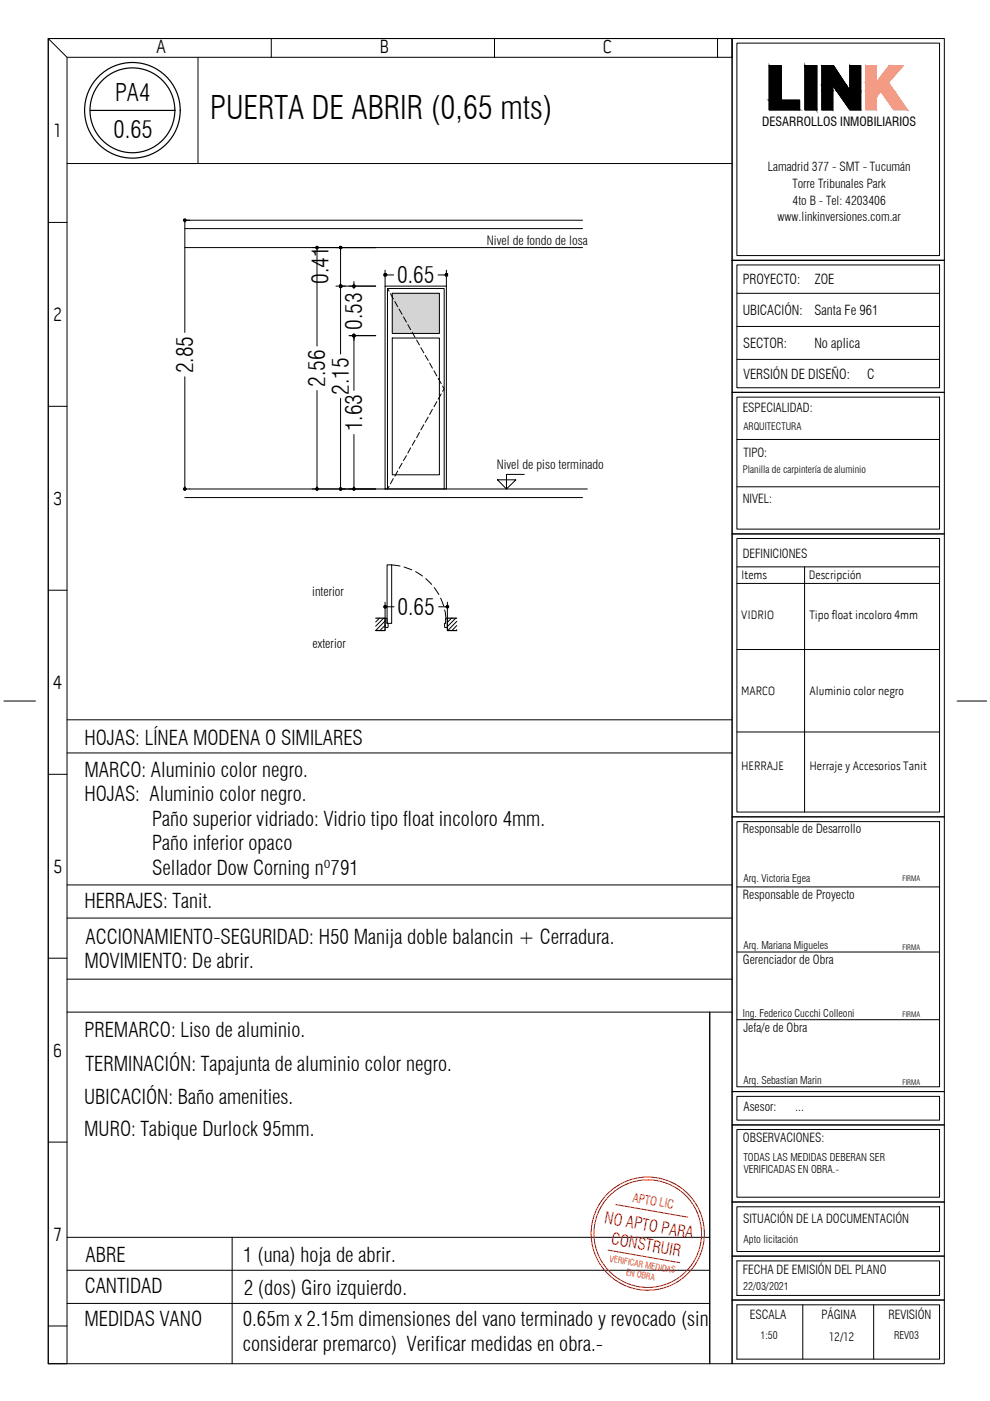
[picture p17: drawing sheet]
<svg xmlns="http://www.w3.org/2000/svg" width="210mm" height="297mm" viewBox="0 0 210 297" stroke-linecap="round" stroke-linejoin="round" font-family="sans-serif">
<defs><g id="words">
<text font-size="6.8" x="44.6" y="25.3">PUERTA DE ABRIR (0,65 mts)</text>
<g font-size="5.1">
<text x="24.4" y="21.3">PA4</text>
<text x="24.1" y="29.2">0.65</text>
</g>
<g font-size="4.8">
<text x="69.6" y="60.2" transform="rotate(-90 69.6 60.2)">0.41</text>
<text x="84.2" y="60">0.65</text>
<text x="76.8" y="69.9" transform="rotate(-90 76.8 69.9)">0.53</text>
<text x="41" y="79.1" transform="rotate(-90 41 79.1)">2.85</text>
<text x="68.9" y="82" transform="rotate(-90 68.9 82)">2.56</text>
<text x="74" y="83.7" transform="rotate(-90 74 83.7)">2.15</text>
<text x="76.8" y="91.4" transform="rotate(-90 76.8 91.4)">1.63</text>
<text x="84.3" y="130.4">0.65</text>
</g>
<g font-size="4.3">
<text x="17.9" y="158">HOJAS: LÍNEA MODENA O SIMILARES</text>
<text x="17.9" y="164.7">MARCO: Aluminio color negro.</text>
<text x="17.9" y="169.9">HOJAS: Aluminio color negro.</text>
<text x="32.3" y="175.1">Paño superior vidriado: Vidrio tipo float incoloro 4mm.</text>
<text x="32.3" y="180.3">Paño inferior opaco</text>
<text x="32.3" y="185.5">Sellador Dow Corning nº791</text>
<text x="17.9" y="192.5">HERRAJES: Tanit.</text>
<text x="18.1" y="200.1">ACCIONAMIENTO-SEGURIDAD: H50 Manija doble balancin + Cerradura.</text>
<text x="17.9" y="205.3">MOVIMIENTO: De abrir.</text>
<text x="17.9" y="220">PREMARCO: Liso de aluminio.</text>
<text x="18.1" y="227.1">TERMINACIÓN: Tapajunta de aluminio color negro.</text>
<text x="17.9" y="234">UBICACIÓN: Baño amenities.</text>
<text x="17.9" y="240.8">MURO: Tabique Durlock 95mm.</text>
<text x="18.1" y="267.6">ABRE</text>
<text x="51.6" y="267.6">1 (una) hoja de abrir.</text>
<text x="18" y="274.2">CANTIDAD</text>
<text x="51.7" y="274.6">2 (dos) Giro izquierdo.</text>
<text x="17.9" y="281.2">MEDIDAS VANO</text>
<text x="51.5" y="281.2">0.65m x 2.15m dimensiones del vano terminado y revocado (sin</text>
<text x="51.4" y="286.4">considerar premarco) Verificar medidas en obra.-</text>
</g>
<g font-size="4.1">
<text x="33.1" y="11.3">A</text>
<text x="80.5" y="11.3">B</text>
<text x="127.8" y="11.3">C</text>
<text x="11.4" y="29">1</text>
<text x="11.3" y="68.1">2</text>
<text x="11.2" y="107.1">3</text>
<text x="11.3" y="146">4</text>
<text x="11.2" y="185">5</text>
<text x="11.2" y="224">6</text>
<text x="11.5" y="263.1">7</text>
</g>
<g font-size="3.4" fill="#e60000">
<text x="128" y="259.4" transform="rotate(10 128 259.4)">NO APTO PARA</text>
<text x="129.4" y="263.8" transform="rotate(10 129.4 263.8)">CONSTRUIR</text>
</g>
<g font-size="2.9">
<text x="157.5" y="60.2">PROYECTO:</text>
<text x="172.8" y="60.2">ZOE</text>
<text x="157.5" y="66.8">UBICACIÓN:</text>
<text x="172.7" y="66.8">Santa Fe 961</text>
<text x="157.6" y="73.7">SECTOR:</text>
<text x="172.7" y="73.7">No aplica</text>
<text x="157.6" y="80.3">VERSIÓN DE DISEÑO:</text>
<text x="183.8" y="80.3">C</text>
</g>
<g font-size="2.7">
<text x="161.6" y="26.8">DESARROLLOS INMOBILIARIOS</text>
<text x="103.2" y="51.9">Nivel de fondo de losa</text>
<text x="105.3" y="99.5">Nivel de piso terminado</text>
<text x="66.2" y="126.3">interior</text>
<text x="66.3" y="137.4">exterior</text>
</g>
<g font-size="2.6">
<text x="162.8" y="36.2">Lamadrid 377 - SMT - Tucumán</text>
<text x="168" y="39.8">Torre Tribunales Park</text>
<text x="164.9" y="46.8">www.linkinversiones.com.ar</text>
<text x="168" y="43.6">4to B - Tel: 4203406</text>
<text x="157.5" y="87.4">ESPECIALIDAD:</text>
<text x="157.6" y="96.9">TIPO:</text>
<text x="157.5" y="106.6">NIVEL:</text>
<text x="157.5" y="118.2">DEFINICIONES</text>
<text x="157.1" y="122.8">Items</text>
<text x="171.5" y="122.8">Descripción</text>
<text x="157.1" y="131.2">VIDRIO</text>
<text x="171.6" y="131.2">Tipo float incoloro 4mm</text>
<text x="157.1" y="147.4">MARCO</text>
<text x="171.6" y="147.4">Aluminio color negro</text>
<text x="157.1" y="163.2">HERRAJE</text>
<text x="171.6" y="163.2">Herraje y Accesorios Tanit</text>
<text x="157.5" y="176.7">Responsable de Desarrollo</text>
<text x="157.5" y="190.6">Responsable de Proyecto</text>
<text x="157.5" y="204.5">Gerenciador de Obra</text>
<text x="157.6" y="218.8">Jefa/e de Obra</text>
<text x="157.6" y="235.5">Asesor:</text>
<text x="168.6" y="235.5">...</text>
<text x="157.5" y="242.2">OBSERVACIONES:</text>
<text x="157.6" y="259.3">SITUACIÓN DE LA DOCUMENTACIÓN</text>
<text x="157.5" y="270.1">FECHA DE EMISIÓN DEL PLANO</text>
<text x="159" y="279.7">ESCALA</text>
<text x="174.1" y="279.7">PÁGINA</text>
<text x="188.4" y="279.7">REVISIÓN</text>
<text x="175.8" y="284.2">12/12</text>
</g>
<text font-size="2.6" fill="#e60000" x="134" y="254.8" transform="rotate(10 134 254.8)">APTO LIC</text>
<g font-size="2.3">
<text x="157.6" y="263.5">Apto licitación</text>
<text x="157.6" y="273.6">22/03/2021</text>
</g>
<g font-size="2.2">
<text x="157.6" y="186.9">Arq. Victoria Egea</text>
<text x="157.6" y="201.2">Arq. Mariana Migueles</text>
<text x="157.5" y="215.5">Ing. Federico Cucchi Colleoni</text>
<text x="157.6" y="229.9">Arq. Sebastian Marin</text>
<text x="157.6" y="246.1">TODAS LAS MEDIDAS DEBERAN SER</text>
<text x="157.7" y="248.8">VERIFICADAS EN OBRA.-</text>
<text x="161.2" y="283.8">1:50</text>
<text x="189.6" y="283.8">REV03</text>
</g>
<g font-size="2.1">
<text x="157.6" y="91.2">ARQUITECTURA</text>
<text x="157.5" y="100.2">Planilla de carpintería de aluminio</text>
</g>
<g font-size="1.9" fill="#e60000">
<text x="129.2" y="267.5" transform="rotate(10 129.2 267.5)">VERIFICAR MEDIDAS</text>
<text x="132.7" y="270.4" transform="rotate(10 132.7 270.4)">EN OBRA</text>
</g>
<g font-size="1.6">
<text x="191.3" y="186.8">FIRMA</text>
<text x="191.3" y="201.3">FIRMA</text>
<text x="191.3" y="215.7">FIRMA</text>
<text x="191.3" y="230">FIRMA</text>
</g>
</g></defs>
<!-- layer: A-MOBILIARIO -->
<path d="M83.2 62.2l10 8.5v-8.5zM83.2 62.2l10 8.5h-10z" fill="#d4d4d4" stroke="#d4d4d4" stroke-width=".21"/>
<g fill="none" stroke="#000" stroke-width=".21">
<path d="M10.2 8.2v280.9h4v-277M10.2 8.2h145v280.9h-145zM10.2 8.2h145v3.9h-141zM42 12.1v22.6M57.5 8.2v3.9M104.8 8.2v3.9M152.1 8.2v3.9M155.2 8.2h45v280.9h-45zM156.2 9.1h43v45.1h-43zM14.2 34.7h141M10.2 47.2h4M155.2 55.2h45"/>
<path d="M156.2 56.2h43v26h-43zM200.2 55.2h-45h45M156.2 76.2h43M156.2 69.2h43M156.2 62.2h43M10.2 86.1h4M155.2 83.2h45M156.2 84.2h43v28h-43zM156.2 93.2h43M155.2 113.2h45M156.2 114.2h43v58h-43zM156.2 103.2h43"/>
<path d="M10.2 125.1h4M156.2 120.2h43M156.2 137.7h43M156.2 123.7h43M170.6 120.2v52M.8 148.6h6.7M14.2 152.6h141M14.2 159.6h141M156.2 155.2h43M202.9 148.6h6.3M10.2 164.2h4M155.2 173.2h45"/>
<path d="M156.2 174.2h43v56.2h-43zM14.2 187.6h141M14.2 194.6h141M156.2 188h43M10.2 203.2h4M14.2 207.6h141M14.2 214.6h141M150.5 214.6v74.5M156.2 201.8h43M156.2 216.2h43M155.2 238.5h45M155.2 231.4h45"/>
<path d="M156.2 239.5h43v14.3h-43zM156.2 232.5h43v5h-43zM10.2 242.1h4M155.2 254.8h45M156.2 255.9h43v9.4h-43zM14.2 262.3h136.3M14.2 269.3h136.3M14.2 276.4h136.3M49.2 262.3v26.8M155.2 266.3h45M155.2 275.6h45M156.2 267.3h43v7.4h-43z"/>
<path d="M156.2 276.6h43v11.6h-43zM170.2 276.6v11.6M185.2 276.6v11.6M10.2 281.1h4"/>
</g>
<!-- layer: LINK MARCA -->
<g fill="#f49a7c" stroke="#f49a7c" stroke-width=".21">
<path d="M188.5 13.9l-.1 3.5 3.1-3.5zM188.5 13.9l-.1 3.5h-2.6z"/>
<path d="M183.6 13.9l2.2 3.5v-3.5zM183.6 13.9l2.2 3.5h-2.2z"/>
<path d="M183.6 17.4h4.8zM183.6 17.4l4.8 .1z"/>
<path d="M183.6 17.5l6.1 1.9-1.3-1.9zM183.6 17.5l6.1 1.9h-6.1z"/>
<path d="M183.6 19.4l2.2 1.1 1-1.1zM183.6 19.4l2.2 1.1h-2.2z"/>
<path d="M186.8 19.4l5.6 3.9-2.7-3.9zM186.8 19.4l5.6 3.9h-2.9z"/>
<path d="M183.6 20.5l2.2 2.8v-2.8zM183.6 20.5l2.2 2.8h-2.2z"/>
</g>
<path d="M183.6 13.9h2.2v3.5l2.7-3.5h3l-3.1 3.6 4 5.8h-2.9l-2.7-3.9-1 1.1v2.8h-2.2z" fill="none" stroke="#f49a7c" stroke-width=".21"/>
<path d="M163.1 13.9h2.5v7.4h3.9v2h-6.4zM170.7 13.9h2.5v9.4h-2.5zM174.3 13.9h2.4l3.5 5.3v-5.3h2.3v9.4h-2.3l-3.6-5.2v5.2h-2.3z" fill="none" stroke="#000" stroke-width=".21"/>
<g fill="#000" stroke="#000" stroke-width=".21">
<path d="M163.1 13.9l2.5 7.4v-7.4zM163.1 13.9l2.5 7.4h-2.5z"/>
<path d="M170.7 13.9l2.5 9.4v-9.4zM170.7 13.9l2.5 9.4h-2.5z"/>
<path d="M174.3 18.1l2.3 1.1v-1.1zM174.3 18.1l2.3 1.1h-2.3z"/>
<path d="M174.3 19.2l2.3 4.1v-4.1zM174.3 19.2l2.3 4.1h-2.3z"/>
<path d="M174.3 13.9l5.1 4.2-2.7-4.2zM174.3 13.9l5.1 4.2h-5.1z"/>
<path d="M176.6 18.1l3.6 1.1-.8-1.1zM176.6 18.1l3.6 1.1h-2.8z"/>
<path d="M180.2 13.9l2.3 5.3v-5.3zM180.2 13.9l2.3 5.3h-2.3z"/>
<path d="M177.4 19.2l5.1 4.1v-4.1zM177.4 19.2l5.1 4.1h-2.3z"/>
<path d="M163.1 21.3l6.4 2v-2zM163.1 21.3l6.4 2h-6.4z"/>
</g>
<!-- layer: A-CARPINTERIAS -->
<g fill="none" stroke="#000" stroke-width=".21">
<path d="M39.2 46.7h84.3M39.2 48.5h84.3M39.2 52.5h84.3M81.6 60.7h13v43h-13zM83.2 62.2h10v8.5h-10zM83.2 71.7h10v29h-10zM39.2 105.5h84.3M40.2 103.7h84.3M82.1 119.8h.9v12.4h-.9zM82.2 103.7v-42.5h12v42.5M80.5 131.1l-.8 .8M81.4 131.1l-1.7 1.7"/>
<path d="M81.6 131.1h.5v1.1h.2v.8l-.1 .1h-.6zM81.6 131.7l-1.9 2M81.6 132.6l-1.1 1.1M81.6 133.5l-.1 .2M94.5 131.1h.4v2l-.6-.1v-.8h.2zM95.7 131.1l-.8 .9M96.6 131.1l-1.7 1.7M96.8 131.7l-1.9 2M96.8 132.6l-1 1.1M96.8 133.5l-.1 .2"/>
</g>
<!-- layer: 1 - MURO CORTE -->
<path d="M79.7 131.1h1.9v2.6h-1.9M96.8 131.1h-1.9v2.6h1.9" fill="none" stroke="#000" stroke-width=".25"/>
<!-- layer: COTAS -->
<g fill="none" stroke="#000" stroke-width=".21">
<path d="M39.2 46.7h1M39.2 47.2v23.3M66.2 52.5h13.5M67.2 53v20.4M72.2 53v7.2M75 59.7v.5M81.6 57.3v3.4M82.2 58.3h1.3M92.9 58.3h1.3M94.6 57.3v3.4M39.2 79.9v23.3M71.2 60.7h8.5"/>
<path d="M72.2 61.2v13.9M74 71.2h5.7M75 60.7v.5M75 70.7v.5M75 71.7v11.1M67.2 82.8v20.4M72.2 84.5v18.7M75 92.1v11.1M39.2 103.7h1M66.2 103.7h13.5M81.6 127.7v3.4M82.2 128.7h1.4"/>
<path d="M93 128.7h1.3M94.9 127.7v3.4"/>
</g>
<!-- layer: 0 -->
<g fill="#000" stroke="#000" stroke-width=".21">
<path d="M39 46.9h.2v-.2zM39.2 46.7l.2 .2h-.2zM39.2 46.7l.2 .2v-.2z"/>
<path d="M39 46.5l.2 .2v-.3zM39 46.5l.2 .2h-.3zM38.9 46.7l.1 .2 .2-.2z"/>
<path d="M39.4 46.5l-.2 .2h.2zM39.2 46.4l.2 .1-.2 .2z"/>
<path d="M67 52.7h.2v-.2zM67.2 52.5l.2 .2h-.2zM67.2 52.5l.2 .2 .1-.2z"/>
<path d="M67 52.3l.2 .2v-.3zM67 52.3l.2 .2h-.2zM67 52.5v.2l.2-.2z"/>
<path d="M67.4 52.3l-.2 .2h.3zM67.2 52.2l.2 .1-.2 .2z"/>
<path d="M72 52.7h.2v-.2zM72.2 52.5l.2 .2h-.2zM72.2 52.5l.2 .2 .1-.2z"/>
<path d="M72 52.3l.2 .2v-.3zM72 52.3l.2 .2h-.2zM72 52.5v.2l.2-.2z"/>
<path d="M72.2 52.5h.3l-.1-.2zM72.2 52.2l.2 .1-.2 .2z"/>
<path d="M81.4 58.3l.1 .2 .1-.2zM81.5 58.5l.1-.2v.2zM81.6 58.3v.2h.3z"/>
<path d="M81.5 58.1l.1 .2v-.3zM81.5 58.1l.1 .2h-.2z"/>
<path d="M81.6 58.3l.3 .2v-.2zM81.6 58.3l.3-.2v.2zM81.6 58v.3l.3-.2z"/>
<path d="M94.5 58.1l-.1 .2h.2zM94.4 58.3h.2l-.1 .2zM94.6 58.3l-.1 .2h.1z"/>
<path d="M94.6 58.3v.2h.3zM94.6 58.3h.3v.2z"/>
<path d="M94.6 58.3h.3v-.2zM94.6 58l.3 .1-.3 .2zM94.5 58.1l.1 .2v-.3z"/>
<path d="M72 60.7v.2l.2-.2zM72.2 60.7v.2h-.2z"/>
<path d="M72.2 60.7l-.2 .2h.2zM72.2 60.7l.2 .2h-.2zM72.2 60.7l.2 .2 .1-.2z"/>
<path d="M72 60.5l.2 .2v-.2zM72 60.5l.2 .2h-.2zM72 60.7v.2l.2-.2z"/>
<path d="M72.2 60.7v.2h.2zM72.2 60.7h.3l-.1 .2zM72.2 60.7h.3l-.1-.2z"/>
<path d="M72.2 60.5v.2l.2-.2zM72 60.5h.2v.2zM72 60.5v.2h.2z"/>
<path d="M72.2 60.7h.3l-.1-.2zM72.2 60.5h.2l-.2 .2z"/>
<path d="M74.8 60.7l.1 .2 .1-.2zM75 60.7v.2h-.1z"/>
<path d="M75 71.2l-.1 .2h.1zM75 71.2l.2 .2h-.2zM75 71.2l.2 .2 .1-.2z"/>
<path d="M75 71.2l-.1 .2h.1zM75 71.2l.2 .2h-.2zM75 71.2l.2 .2 .1-.2z"/>
<path d="M75 60.7v.2h.2zM75 60.7h.3l-.1 .2zM75 60.7h.3l-.1-.2z"/>
<path d="M74.9 71l.1 .2v-.2zM74.9 71l.1 .2h-.2zM74.8 71.2l.1 .2 .1-.2z"/>
<path d="M74.9 71l.1 .2v-.2zM74.9 71l.1 .2h-.2zM74.8 71.2l.1 .2 .1-.2z"/>
<path d="M75 60.5v.2l.2-.2zM74.9 60.5h.1v.2zM74.9 60.5l-.1 .2h.2z"/>
<path d="M75.2 71l-.2 .2h.3zM75 71h.2l-.2 .2z"/>
<path d="M75.2 71l-.2 .2h.3zM75 71h.2l-.2 .2z"/>
<path d="M38.9 103.7l.1 .1 .2-.1zM39 103.8l.2-.1v.2z"/>
<path d="M39.2 103.7v.2l.2-.1zM39.2 103.7h.2v.1zM39.2 103.7h.2v-.2z"/>
<path d="M39.2 103.4v.3l.2-.2zM39 103.5l.2-.1v.3zM39 103.5l-.1 .2h.3z"/>
<path d="M67 103.7v.1l.2-.1zM67 103.8l.2-.1v.2z"/>
<path d="M67.2 103.7v.2l.2-.1zM67.2 103.7h.3l-.1 .1zM67.2 103.7h.3l-.1-.2z"/>
<path d="M67.2 103.4v.3l.2-.2zM67 103.5l.2-.1v.3zM67 103.5v.2h.2z"/>
<path d="M72 103.7v.1l.2-.1zM72 103.8l.2-.1v.2z"/>
<path d="M72.2 103.7v.2l.2-.1zM72.2 103.7h.3l-.1 .1zM72.2 103.7h.3l-.1-.2z"/>
<path d="M72.2 103.4v.3l.2-.2zM72 103.5l.2-.1v.3zM72 103.5v.2h.2z"/>
<path d="M74.8 103.7l.1 .1 .1-.1zM74.9 103.8l.1-.1v.2z"/>
<path d="M75 103.7v.2l.2-.1zM75 103.7h.3l-.1 .1zM75 103.7h.3l-.1-.2z"/>
<path d="M75 103.4v.3l.2-.2zM74.9 103.5l.1-.1v.3zM74.9 103.5l-.1 .2h.2z"/>
<path d="M81.4 128.7l.1 .1 .1-.1zM81.5 128.8l.1-.1v.2zM81.6 128.7v.2l.3-.1z"/>
<path d="M81.5 128.5l.1 .2v-.3zM81.5 128.5l.1 .2h-.2z"/>
<path d="M81.6 128.7l.3 .1v-.1zM81.6 128.7l.3-.2v.2zM81.6 128.4v.3l.3-.2z"/>
<path d="M94.7 128.5l-.1 .2h.3zM94.6 128.7h.3l-.2 .1zM94.9 128.7l-.2 .1 .2 .1z"/>
<path d="M94.9 128.7v.2l.1-.1zM94.9 128.7h.2l-.1 .1z"/>
<path d="M95 128.5l-.1 .2h.2zM94.9 128.4l.1 .1-.1 .2zM94.7 128.5l.2 .2v-.3z"/>
</g>
<g fill="none" stroke="#000" stroke-width=".21">
<path d="M39.2 46.9v.3M67.2 52.7v.3M72.2 52.7v.3M81.9 58.3h.3M94.2 58.3h.2M72.2 60.2v.3M72.2 60.9v.3M75 60.2v.3M75 71.4v.3M39.2 103.2v.2M67.2 103.2v.2M72.2 103.2v.2"/>
<path d="M75 103.2v.2M81.9 128.7h.3M94.3 128.7h.3"/>
</g>
<g fill="none" stroke="#000" stroke-width=".21">
<path d="M82.2 61.2l.3 .5M82.8 62.3l.6 1.1M83.7 63.9l.6 1.1M84.6 65.5l.6 1.1M85.5 67.2l.7 1.1M86.5 68.8l.6 1.1M87.4 70.4l.6 1.1M88.3 72.1l.6 1.1M89.2 73.7l.7 1.1M90.2 75.4l.6 1M91.1 77l.6 1.1M92 78.6l.6 1.1"/>
<path d="M84.3 99.9l-.6 1.1M85.2 98.2l-.6 1.1M86.2 96.6l-.7 1.1M87.1 95l-.6 1.1M88 93.3l-.6 1.1M88.9 91.7l-.6 1.1M89.9 90l-.7 1.1M90.8 88.4l-.6 1.1M91.7 86.8l-.6 1.1M92.6 85.2l-.6 1M92.9 80.2l.6 1.1M93.5 83.5l-.6 1.1"/>
<path d="M93.8 81.9l.4 .5-.4 .6M82.5 103.1l-.3 .6M83.4 101.5l-.6 1.1"/>
</g>
<!-- layer: 0.05 TRAZO -->
<path d="M83 119.8l1.8 .2M85.7 120.2l1.6 .6M88.1 121.2l1.5 .9M90.3 122.7l1.2 1.2M92.1 124.6l.9 1.5M93.4 126.8l.7 1.6M94.3 129.3l.3 1.8" fill="none" stroke="#000" stroke-width=".21"/>
<!-- layer: Nomenclatura Carp. aluminio -->
<g fill="none" stroke="#e60000" stroke-width=".21">
<path d="M130.6 255.4l15.2 2.7M128.9 265l15.2 2.7"/>
<circle cx="137.3" cy="261.6" r="12"/>
<circle cx="137.3" cy="261.6" r="11.4"/>
</g>
<!-- layer: 0 -->
<g fill="none" stroke="#000" stroke-width=".25">
<path d="M19.1 23.4h18"/>
<circle cx="28.1" cy="23.4" r="9"/>
<circle cx="28.1" cy="23.4" r="10.1"/>
</g>
<!-- layer: TEXTOS -->
<path d="M105.5 101.7h3.9l-2 2zM111.2 100.6h-3.8v3.1" fill="none" stroke="#000" stroke-width=".21"/>
<use href="#words"/>
</svg>
